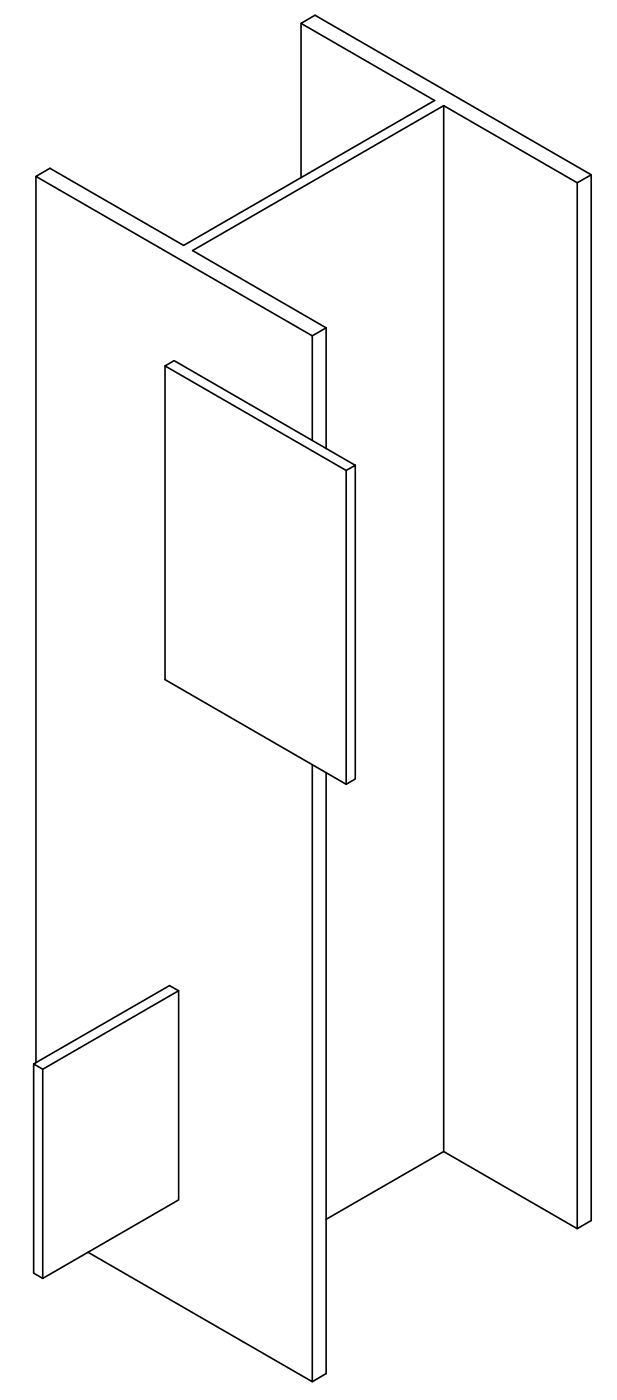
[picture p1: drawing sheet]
<svg xmlns="http://www.w3.org/2000/svg" width="96mm" height="219mm" viewBox="0 0 96 219" stroke-linecap="round" stroke-linejoin="round" font-family="sans-serif">
<!-- layer: Welds -->
<g fill="none" stroke="#000" stroke-width=".25">
<path d="M47 3.6v24.1M69.3 16.5l-39.2 22.6 20.8 12.1M5.6 27.5v138.4M90.1 28.5v163.3l2.2-1.2v-163.3l-43.1-24.9-2.2 1.2 20.8 12.1-39.1 22.6-20.9-12-2.2 1.2 43.2 24.9M92.3 27.3l-2.2 1.2-20.8-12v163.3l20.8 12M25.8 57.1v49l28.2 16.4 1.5-.9v-48.9l-1.5 .8-28.2-16.4 1.4-.8 28.3 16.4M48.8 52.4v16.4M50.9 51.2l-2.1 1.2M50.9 51.2v18.8M54 73.5v49M48.8 119.4v96.3l-35.1-20.2M50.9 120.6v93.9l-2.1 1.2"/>
<path d="M27.9 154.7l-21.2 12.2M5.3 166.1v32.7l1.4 .8v-32.7l-1.4-.8 21.2-12.2 1.4 .8v32.7l-21.2 12.2M69.3 179.8l-18.4 10.6"/>
</g>
</svg>
